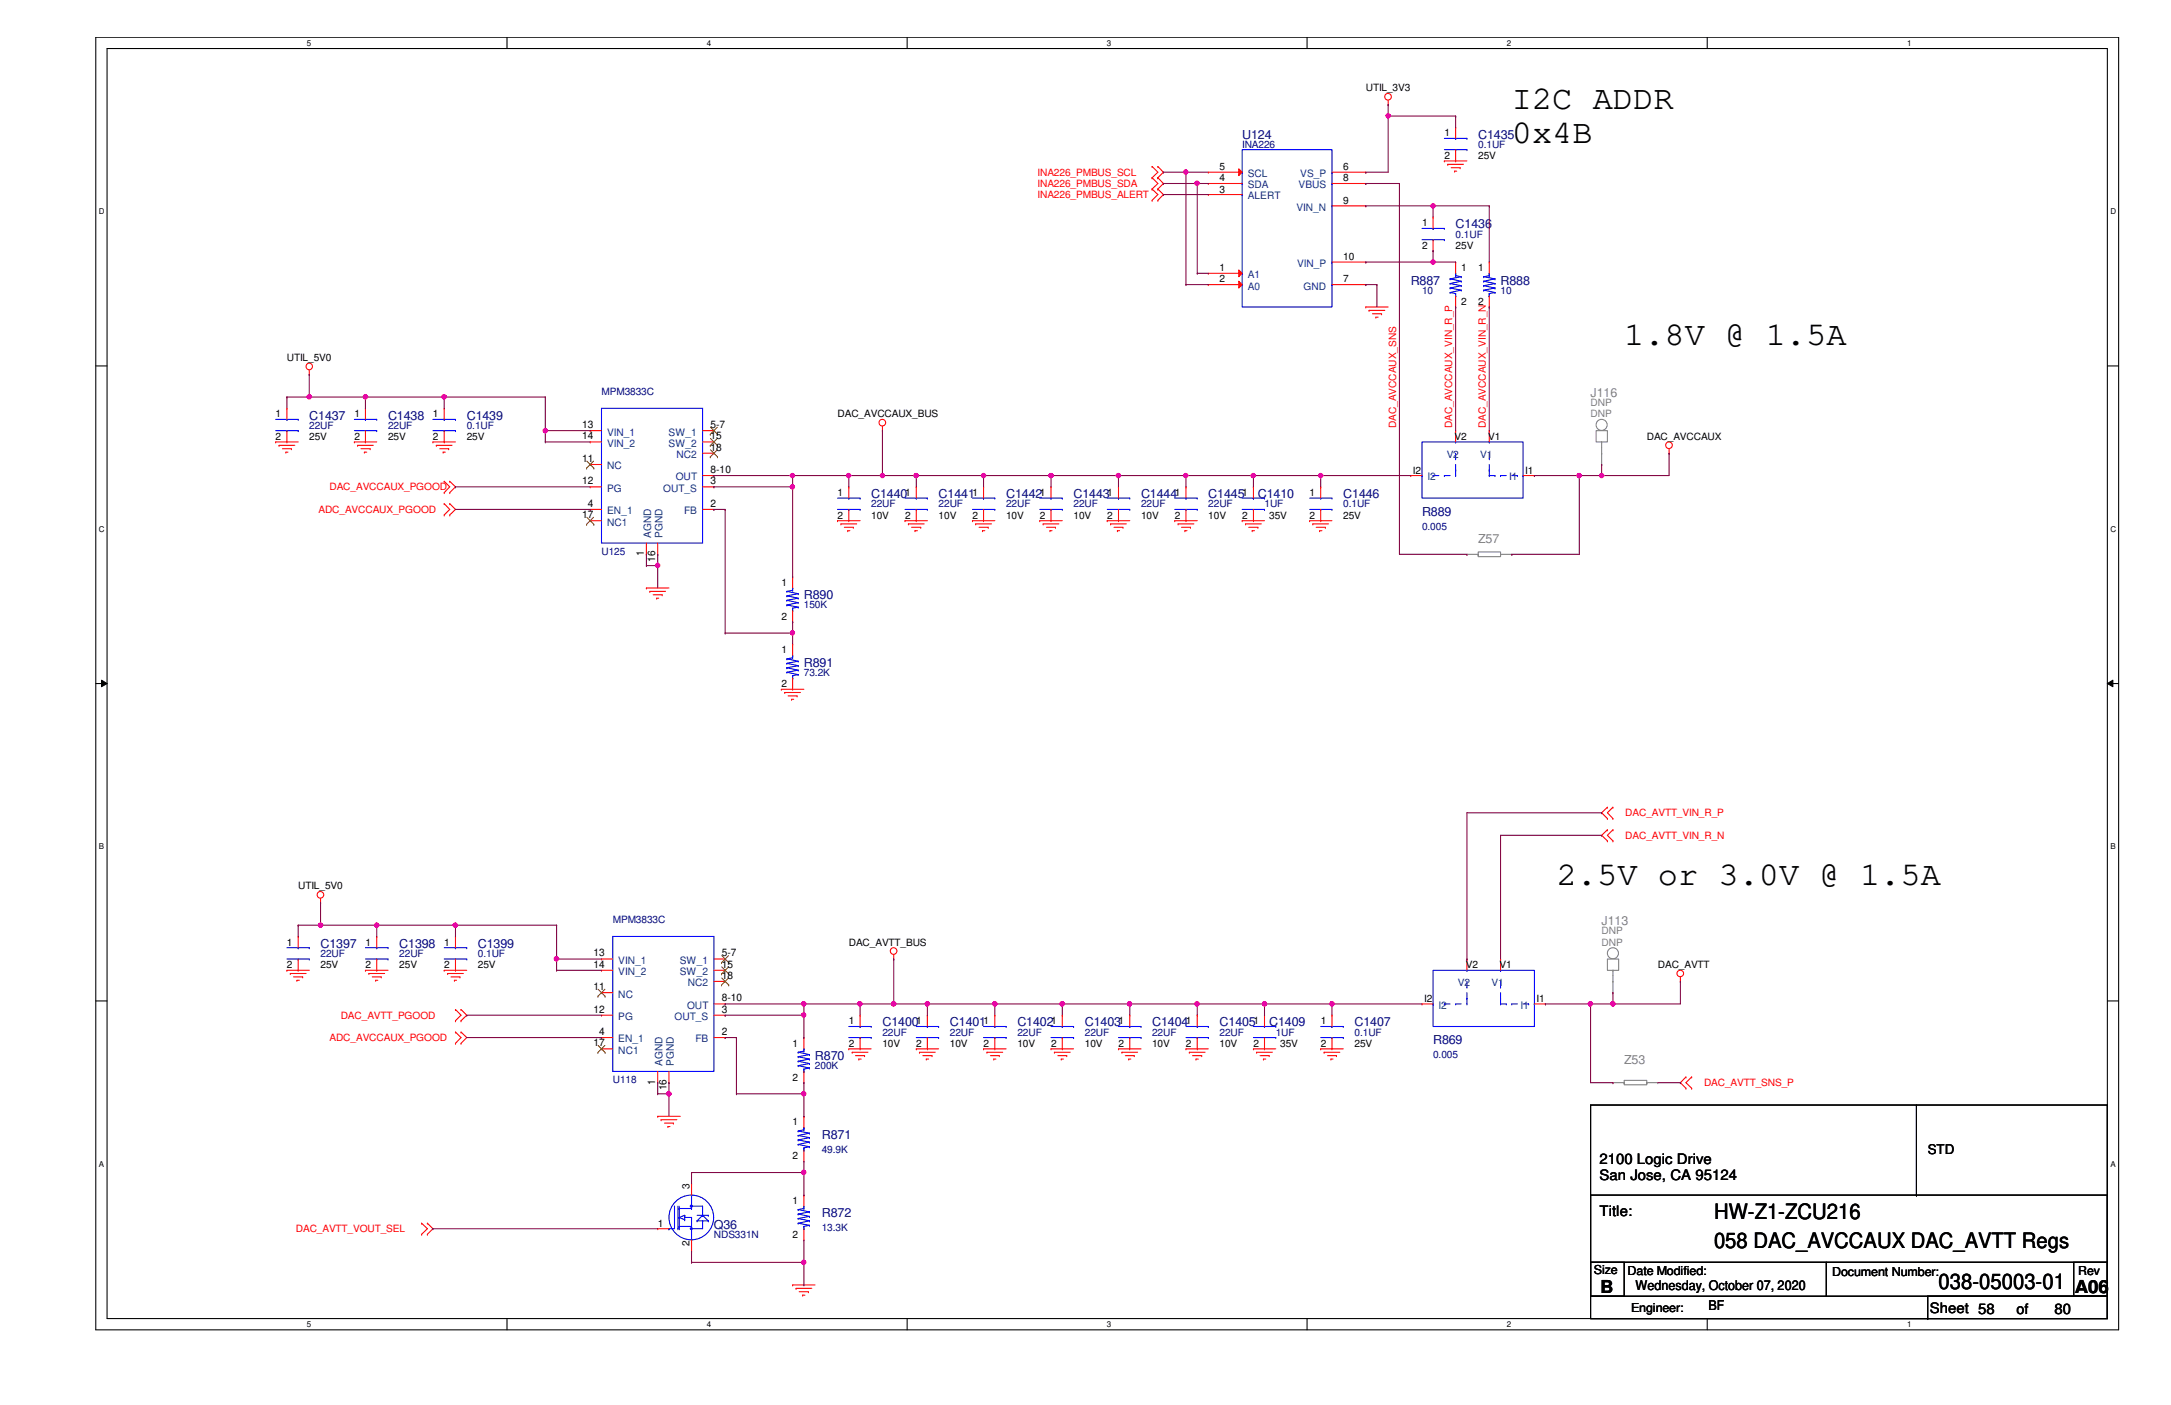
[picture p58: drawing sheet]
<svg xmlns="http://www.w3.org/2000/svg" width="432mm" height="279mm" viewBox="0 0 432 279" stroke-linecap="round" stroke-linejoin="round" font-family="sans-serif">
<defs><g id="words">
<g font-size="6.7">
<text x="300.7" y="21.7">I2C ADDR</text>
<text x="300.7" y="28.4">0x4B</text>
<text x="323" y="68.6">1.8V @ 1.5A</text>
<text x="309.6" y="175.9">2.5V or 3.0V @ 1.5A</text>
</g>
<g font-size="4.2">
<text x="340.9" y="242.4">HW-Z1-ZCU216</text>
<text x="340.9" y="248.2">058 DAC_AVCCAUX DAC_AVTT Regs</text>
<text x="385.6" y="256.4">038-05003-01</text>
</g>
<g font-size="3.6">
<text x="318.3" y="257">B</text>
<text x="412.7" y="257">A06</text>
</g>
<g font-size="2.9">
<text x="318.1" y="231.5">2100 Logic Drive</text>
<text x="318.1" y="234.7">San Jose, CA 95124</text>
<text x="318.1" y="241.8">Title:</text>
<text x="383.8" y="261">Sheet 58</text>
<text x="401.1" y="261.2">of</text>
<text x="408.6" y="261.2">80</text>
</g>
<g font-size="2.7">
<text x="383.4" y="229.5">STD</text>
<text x="325.3" y="256.6">Wednesday, October 07, 2020</text>
<text x="339.8" y="260.6">BF</text>
</g>
<g font-size="2.5" fill="#000080">
<text x="247.1" y="27.6">U124</text>
<text x="294" y="27.6">C1435</text>
<text x="289.5" y="45.4">C1436</text>
<text x="280.6" y="56.6">R887</text>
<text x="298.4" y="56.6">R888</text>
<text x="61.5" y="83.4">C1437</text>
<text x="77.2" y="83.4">C1438</text>
<text x="92.8" y="83.4">C1439</text>
<text x="173.3" y="99.1">C1440</text>
<text x="186.7" y="99.1">C1441</text>
<text x="200.1" y="99.1">C1442</text>
<text x="213.5" y="99.1">C1443</text>
<text x="226.9" y="99.1">C1444</text>
<text x="240.3" y="99.1">C1445</text>
<text x="250.2" y="99.1">C1410</text>
<text x="267.2" y="99.1">C1446</text>
<text x="282.8" y="102.7">R889</text>
<text x="159.9" y="119.2">R890</text>
<text x="159.9" y="132.6">R891</text>
<text x="63.8" y="188.5">C1397</text>
<text x="79.4" y="188.5">C1398</text>
<text x="95" y="188.5">C1399</text>
<text x="175.5" y="204.1">C1400</text>
<text x="188.9" y="204.1">C1401</text>
<text x="202.4" y="204.1">C1402</text>
<text x="215.8" y="204.1">C1403</text>
<text x="229.2" y="204.1">C1404</text>
<text x="242.6" y="204.1">C1405</text>
<text x="252.4" y="204.1">C1409</text>
<text x="269.4" y="204.1">C1407</text>
<text x="285" y="207.7">R869</text>
<text x="162.1" y="210.8">R870</text>
<text x="163.4" y="226.5">R871</text>
<text x="142" y="244.3">Q36</text>
<text x="163.4" y="242.1">R872</text>
</g>
<g font-size="2.5" fill="#808080">
<text x="316.4" y="79">J116</text>
<text x="294" y="108">Z57</text>
<text x="318.6" y="184">J113</text>
<text x="323" y="211.5">Z53</text>
</g>
<g font-size="2.5">
<text x="317" y="253.3">Size</text>
<text x="323.7" y="253.5">Date Modified:</text>
<text x="364.4" y="253.7">Document Number:</text>
<text x="413.3" y="253.5">Rev</text>
<text x="324.4" y="260.9">Engineer:</text>
</g>
<g font-size="2">
<text x="271.7" y="18.2">UTIL_3V3</text>
<text x="287.3" y="27.1">1</text>
<text x="242.6" y="33.8">5</text>
<text x="267.2" y="33.8">6</text>
<text x="287.3" y="31.6">2</text>
<text x="294" y="31.6">25V</text>
<text x="242.6" y="38.3">3</text>
<text x="242.6" y="36.1">4</text>
<text x="267.2" y="36.1">8</text>
<text x="267.2" y="40.5">9</text>
<text x="282.8" y="45">1</text>
<text x="242.6" y="53.9">1</text>
<text x="267.2" y="51.7">10</text>
<text x="282.8" y="49.5">2</text>
<text x="289.5" y="49.5">25V</text>
<text x="290.6" y="53.9">1</text>
<text x="294" y="53.9">1</text>
<text x="242.6" y="56.2">2</text>
<text x="267.2" y="56.2">7</text>
<text x="290.6" y="60.7">2</text>
<text x="294" y="60.7">2</text>
<text x="57.1" y="71.8">UTIL_5V0</text>
<text x="54.8" y="83">1</text>
<text x="70.5" y="83">1</text>
<text x="86.1" y="83">1</text>
<text x="166.6" y="83">DAC_AVCCAUX_BUS</text>
<text x="54.8" y="87.5">2</text>
<text x="61.5" y="87.5">25V</text>
<text x="70.5" y="87.5">2</text>
<text x="77.2" y="87.5">25V</text>
<text x="86.1" y="87.5">2</text>
<text x="92.8" y="87.5">25V</text>
<text x="115.8" y="85.1">13</text>
<text x="115.8" y="87.4">14</text>
<text x="141.3" y="85.1">5-7</text>
<text x="141.3" y="87.4">15</text>
<text x="141.3" y="89.6">18</text>
<text x="289.3" y="87.5">V2</text>
<text x="296" y="87.5">V1</text>
<text x="327.5" y="87.5">DAC_AVCCAUX</text>
<text x="115.8" y="91.9">11</text>
<text x="141.3" y="94.1">8-10</text>
<text x="281" y="94.2">I2</text>
<text x="303.4" y="94.2">I1</text>
<text x="115.8" y="96.3">12</text>
<text x="116.9" y="100.8">4</text>
<text x="141.3" y="96.3">3</text>
<text x="141.3" y="100.8">2</text>
<text x="166.6" y="98.6">1</text>
<text x="180" y="98.6">1</text>
<text x="193.4" y="98.6">1</text>
<text x="206.8" y="98.6">1</text>
<text x="220.2" y="98.6">1</text>
<text x="233.6" y="98.6">1</text>
<text x="247.1" y="98.6">1</text>
<text x="260.5" y="98.6">1</text>
<text x="115.8" y="103">17</text>
<text x="166.6" y="103.1">2</text>
<text x="173.3" y="103.1">10V</text>
<text x="180" y="103.1">2</text>
<text x="186.7" y="103.1">10V</text>
<text x="193.4" y="103.1">2</text>
<text x="200.1" y="103.1">10V</text>
<text x="206.8" y="103.1">2</text>
<text x="213.5" y="103.1">10V</text>
<text x="220.2" y="103.1">2</text>
<text x="226.9" y="103.1">10V</text>
<text x="233.6" y="103.1">2</text>
<text x="240.3" y="103.1">10V</text>
<text x="247.1" y="103.1">2</text>
<text x="252.4" y="103.1">35V</text>
<text x="260.5" y="103.1">2</text>
<text x="267.2" y="103.1">25V</text>
<text x="128.1" y="110.7" transform="rotate(-90 128.1 110.7)">1</text>
<text x="130.3" y="111.8" transform="rotate(-90 130.3 111.8)">16</text>
<text x="155.4" y="116.5">1</text>
<text x="155.4" y="123.2">2</text>
<text x="155.4" y="129.9">1</text>
<text x="155.4" y="136.7">2</text>
<text x="59.3" y="176.9">UTIL_5V0</text>
<text x="57.1" y="188">1</text>
<text x="72.7" y="188">1</text>
<text x="88.3" y="188">1</text>
<text x="118" y="190.2">13</text>
<text x="143.6" y="190.2">5-7</text>
<text x="168.8" y="188">DAC_AVTT_BUS</text>
<text x="57.1" y="192.5">2</text>
<text x="63.8" y="192.5">25V</text>
<text x="72.7" y="192.5">2</text>
<text x="79.4" y="192.5">25V</text>
<text x="88.3" y="192.5">2</text>
<text x="95" y="192.5">25V</text>
<text x="118" y="196.9">11</text>
<text x="118" y="192.4">14</text>
<text x="143.6" y="192.4">15</text>
<text x="143.6" y="194.6">18</text>
<text x="291.5" y="192.5">V2</text>
<text x="298.2" y="192.5">V1</text>
<text x="329.7" y="192.5">DAC_AVTT</text>
<text x="118" y="201.4">12</text>
<text x="143.6" y="199.1">8-10</text>
<text x="143.6" y="201.4">3</text>
<text x="168.8" y="203.7">1</text>
<text x="182.2" y="203.7">1</text>
<text x="195.6" y="203.7">1</text>
<text x="209" y="203.7">1</text>
<text x="222.5" y="203.7">1</text>
<text x="235.9" y="203.7">1</text>
<text x="249.3" y="203.7">1</text>
<text x="262.7" y="203.7">1</text>
<text x="283.3" y="199.2">I2</text>
<text x="305.6" y="199.2">I1</text>
<text x="118" y="208.1">17</text>
<text x="119.2" y="205.8">4</text>
<text x="143.6" y="205.8">2</text>
<text x="157.6" y="208.2">1</text>
<text x="168.8" y="208.2">2</text>
<text x="175.5" y="208.2">10V</text>
<text x="182.2" y="208.2">2</text>
<text x="188.9" y="208.2">10V</text>
<text x="195.6" y="208.2">2</text>
<text x="202.4" y="208.2">10V</text>
<text x="209" y="208.2">2</text>
<text x="215.8" y="208.2">10V</text>
<text x="222.5" y="208.2">2</text>
<text x="229.2" y="208.2">10V</text>
<text x="235.9" y="208.2">2</text>
<text x="242.6" y="208.2">10V</text>
<text x="249.3" y="208.2">2</text>
<text x="254.6" y="208.2">35V</text>
<text x="262.7" y="208.2">2</text>
<text x="269.4" y="208.2">25V</text>
<text x="130.3" y="215.7" transform="rotate(-90 130.3 215.7)">1</text>
<text x="157.6" y="214.9">2</text>
<text x="132.5" y="216.8" transform="rotate(-90 132.5 216.8)">16</text>
<text x="157.6" y="223.8">1</text>
<text x="157.6" y="230.5">2</text>
<text x="137.2" y="236.5" transform="rotate(-90 137.2 236.5)">3</text>
<text x="157.6" y="239.5">1</text>
<text x="130.8" y="243.9">1</text>
<text x="137.2" y="247.7" transform="rotate(-90 137.2 247.7)">2</text>
<text x="157.6" y="246.2">2</text>
</g>
<g font-size="2" fill="#000080">
<text x="247.1" y="29.3">INA226</text>
<text x="294" y="29.3">0.1UF</text>
<text x="289.5" y="47.2">0.1UF</text>
<text x="282.8" y="58.4">10</text>
<text x="298.4" y="58.4">10</text>
<text x="119.6" y="78.5">MPM3833C</text>
<text x="61.5" y="85.2">22UF</text>
<text x="77.2" y="85.2">22UF</text>
<text x="92.8" y="85.2">0.1UF</text>
<text x="173.3" y="100.9">22UF</text>
<text x="186.7" y="100.9">22UF</text>
<text x="200.1" y="100.9">22UF</text>
<text x="213.5" y="100.9">22UF</text>
<text x="226.9" y="100.9">22UF</text>
<text x="240.3" y="100.9">22UF</text>
<text x="251.5" y="100.9">1UF</text>
<text x="267.2" y="100.9">0.1UF</text>
<text x="282.8" y="105.4">0.005</text>
<text x="119.6" y="110.3">U125</text>
<text x="159.9" y="121">150K</text>
<text x="159.9" y="134.4">73.2K</text>
<text x="121.9" y="183.6">MPM3833C</text>
<text x="63.8" y="190.3">22UF</text>
<text x="79.4" y="190.3">22UF</text>
<text x="95" y="190.3">0.1UF</text>
<text x="175.5" y="206">22UF</text>
<text x="188.9" y="206">22UF</text>
<text x="202.4" y="206">22UF</text>
<text x="215.8" y="206">22UF</text>
<text x="229.2" y="206">22UF</text>
<text x="242.6" y="206">22UF</text>
<text x="253.7" y="206">1UF</text>
<text x="269.4" y="206">0.1UF</text>
<text x="121.9" y="215.3">U118</text>
<text x="162.1" y="212.6">200K</text>
<text x="285" y="210.4">0.005</text>
<text x="163.4" y="229.2">49.9K</text>
<text x="163.4" y="244.8">13.3K</text>
<text x="142" y="246.2">NDS331N</text>
</g>
<g font-size="2" fill="#f00">
<text x="206.4" y="34.9">INA226_PMBUS_SCL</text>
<text x="206.4" y="37.2">INA226_PMBUS_SDA</text>
<text x="206.4" y="39.4">INA226_PMBUS_ALERT</text>
<text x="277.7" y="85.2" transform="rotate(-90 277.7 85.2)">DAC_AVCCAUX_SNS</text>
<text x="288.8" y="85.2" transform="rotate(-90 288.8 85.2)">DAC_AVCCAUX_VIN_R_P</text>
<text x="295.5" y="85.2" transform="rotate(-90 295.5 85.2)">DAC_AVCCAUX_VIN_R_N</text>
<text x="63.3" y="102">ADC_AVCCAUX_PGOOD</text>
<text x="65.5" y="97.5">DAC_AVCCAUX_PGOOD</text>
<text x="323.3" y="166.8">DAC_AVTT_VIN_R_N</text>
<text x="323.3" y="162.3">DAC_AVTT_VIN_R_P</text>
<text x="67.8" y="202.6">DAC_AVTT_PGOOD</text>
<text x="65.5" y="207.1">ADC_AVCCAUX_PGOOD</text>
<text x="338.9" y="216">DAC_AVTT_SNS_P</text>
<text x="58.8" y="245.1">DAC_AVTT_VOUT_SEL</text>
</g>
<g font-size="2" fill="#004080">
<text x="248.2" y="35.2">SCL</text>
<text x="258.6" y="35.2">VS_P</text>
<text x="248.2" y="39.7">ALERT</text>
<text x="248.2" y="37.5">SDA</text>
<text x="257.9" y="41.9">VIN_N</text>
<text x="258.3" y="37.5">VBUS</text>
<text x="258" y="53.1">VIN_P</text>
<text x="248.2" y="55.3">A1</text>
<text x="248.2" y="57.6">A0</text>
<text x="259.3" y="57.6">GND</text>
<text x="120.7" y="86.6">VIN_1</text>
<text x="120.7" y="88.9">VIN_2</text>
<text x="133" y="86.6">SW_1</text>
<text x="133" y="88.9">SW_2</text>
<text x="120.7" y="93.3">NC</text>
<text x="134.4" y="95.5">OUT</text>
<text x="134.5" y="91.1">NC2</text>
<text x="283.9" y="95.5">I2</text>
<text x="287.7" y="91.1">V2</text>
<text x="294.4" y="91.1">V1</text>
<text x="300.2" y="95.5">I1</text>
<text x="120.7" y="97.8">PG</text>
<text x="131.9" y="97.8">OUT_S</text>
<text x="120.7" y="102.3">EN_1</text>
<text x="120.7" y="104.5">NC1</text>
<text x="129.5" y="106.9" transform="rotate(-90 129.5 106.9)">AGND</text>
<text x="131.8" y="106.9" transform="rotate(-90 131.8 106.9)">PGND</text>
<text x="136.1" y="102.3">FB</text>
<text x="123" y="191.7">VIN_1</text>
<text x="135.2" y="191.7">SW_1</text>
<text x="123" y="193.9">VIN_2</text>
<text x="135.2" y="193.9">SW_2</text>
<text x="136.8" y="196.1">NC2</text>
<text x="290" y="196.1">V2</text>
<text x="296.7" y="196.1">V1</text>
<text x="123" y="202.9">PG</text>
<text x="123" y="198.4">NC</text>
<text x="134.2" y="202.9">OUT_S</text>
<text x="136.7" y="200.6">OUT</text>
<text x="286.1" y="200.6">I2</text>
<text x="302.4" y="200.6">I1</text>
<text x="123" y="207.3">EN_1</text>
<text x="123" y="209.5">NC1</text>
<text x="138.3" y="207.3">FB</text>
<text x="131.8" y="212" transform="rotate(-90 131.8 212)">AGND</text>
<text x="134" y="212" transform="rotate(-90 134 212)">PGND</text>
</g>
<g font-size="2" fill="#808080">
<text x="316.4" y="80.8">DNP</text>
<text x="316.4" y="83">DNP</text>
<text x="318.6" y="185.8">DNP</text>
<text x="318.6" y="188">DNP</text>
</g>
<g font-size="1.6">
<text x="61" y="9.1">5</text>
<text x="140.6" y="9.1">4</text>
<text x="220.2" y="9.1">3</text>
<text x="299.7" y="9.1">2</text>
<text x="379.3" y="9.1">1</text>
<text x="19.6" y="42.6">D</text>
<text x="419.7" y="42.6">D</text>
<text x="19.6" y="105.7">C</text>
<text x="419.7" y="105.7">C</text>
<text x="19.6" y="168.9">B</text>
<text x="419.7" y="168.9">B</text>
<text x="19.6" y="232">A</text>
<text x="419.7" y="232">A</text>
<text x="61" y="263.9">5</text>
<text x="140.6" y="263.9">4</text>
<text x="220.2" y="263.9">3</text>
<text x="299.7" y="263.9">2</text>
<text x="379.3" y="263.9">1</text>
</g>
</g></defs>
<path d="M19.1 7.4h402.3v257.1h-402.3zM21.3 9.7h397.8v252.5h-397.8z" fill="none" stroke="#000" stroke-width=".21"/>
<g fill="#fff">
<path d="M61 7.7h.9v1.7h-.9z"/>
<path d="M61 262.5h.9v1.7h-.9z"/>
</g>
<path d="M100.8 7.4v2.3M100.8 262.2v2.3" fill="none" stroke="#000" stroke-width=".21"/>
<g fill="#fff">
<path d="M140.6 7.7h.9v1.7h-.9z"/>
<path d="M140.6 262.5h.9v1.7h-.9z"/>
</g>
<path d="M180.4 7.4v2.3M180.4 262.2v2.3" fill="none" stroke="#000" stroke-width=".21"/>
<g fill="#fff">
<path d="M220.2 7.7h.9v1.7h-.9z"/>
<path d="M220.2 262.5h.9v1.7h-.9z"/>
</g>
<path d="M260 7.4v2.3M260 262.2v2.3" fill="none" stroke="#000" stroke-width=".21"/>
<g fill="#fff">
<path d="M299.7 7.7h.9v1.7h-.9z"/>
<path d="M299.7 262.5h.9v1.7h-.9z"/>
</g>
<path d="M339.6 7.4v2.3M339.6 262.2v2.3" fill="none" stroke="#000" stroke-width=".21"/>
<g fill="#fff">
<path d="M379.3 7.7h.9v1.7h-.9z"/>
<path d="M379.3 262.5h.9v1.7h-.9z"/>
<path d="M19.6 41.2h1.2v1.8h-1.2z"/>
<path d="M419.7 41.2h1.2v1.8h-1.2z"/>
<path d="M19.6 104.3h1.2v1.8h-1.2z"/>
<path d="M419.7 104.3h1.2v1.8h-1.2z"/>
</g>
<path d="M19.1 72.8h2.2M419.1 72.8h2.3" fill="none" stroke="#000" stroke-width=".21"/>
<g fill="#fff">
<path d="M19.6 167.5h1.1v1.7h-1.1z"/>
<path d="M419.7 167.5h1.1v1.7h-1.1z"/>
</g>
<path d="M19.1 135.9h2.2M419.1 135.9h2.3" fill="none" stroke="#000" stroke-width=".21"/>
<path d="M20.2 135.3l1.1 .6-1.1 .7zM419.1 135.9l1.1-.6v1.3z" fill="#000"/>
<path d="M20.2 135.3l1.1 .6-1.1 .7zM419.1 135.9l1.1-.6v1.3z" fill="none" stroke="#000" stroke-width=".2"/>
<g fill="#fff">
<path d="M19.6 230.6h1.1v1.8h-1.1z"/>
<path d="M419.7 230.6h1.1v1.8h-1.1z"/>
</g>
<g fill="none" stroke="#000" stroke-width=".21">
<path d="M19.1 199.1h2.2M419.1 199.1h2.3M316.4 219.8h102.7v42.4h-102.7zM381.2 219.8v17.9M316.4 237.7h102.7v13.3h-102.7zM381.2 237.7h.1M316.4 251h46.9v6.8h-46.9zM316.4 251h6.6v6.8h-6.6zM363.3 251h55.8v6.8h-55.8zM383.4 257.8h35.7v4.4h-35.7zM412.5 251h6.6v6.8h-6.6zM316.4 262.2h67"/>
<path d="M383.4 262.2h.1"/>
</g>
<g fill="none" stroke="#f00" stroke-width=".21">
<path d="M276.1 19.9v.9M229.2 35.3h.1M229.2 33.1h.1M229.2 37.6h.1M229.2 39.8h.1M229.2 33.1l1.1 1.1-1.1 1.1M229.2 35.3l1.1 1.2-1.1 1.1M229.2 37.6l1.1 1.1-1.1 1.1M230.3 33.1h.1M230.3 35.3h.1M230.3 37.6h.1M230.3 39.8h.1"/>
<path d="M230.3 33.1l1.1 1.1-1.1 1.1M230.3 35.3l1.1 1.2-1.1 1.1M230.3 37.6l1.1 1.1-1.1 1.1M276.1 20.8h.1M287.3 32h.1M287.3 32h4.5M288 32.7h.1M288 32.7h3.1M288.6 33.4h1.8M289.3 34h.1M289.3 34h.4M290.4 33.4h.1"/>
<path d="M296.2 52.1h.1M296.2 52.1v2.3M296.2 58.8v2.2M61.5 74.5h.1M61.5 73.6v.9M271.7 61h.1M271.7 61h4.4M272.3 61.7h.1M272.3 61.7h3.1M273 62.4h1.8M273.6 63.1h.1M273.6 63.1h.5"/>
<path d="M274.8 62.4h.1M296.2 61h.1M54.8 87.9h.1M54.8 87.9h4.5M55.5 88.6h.1M55.5 88.6h3.1M56.2 89.2h1.8M56.9 89.9h.1M56.9 89.9h.4M58 89.2h.1M70.5 87.9h.1M70.5 87.9h4.4"/>
<path d="M71.1 88.6h.1M71.1 88.6h3.2M71.8 89.2h1.8M72.5 89.9h.1M72.5 89.9h.4M73.6 89.2h.1M86.1 87.9h.1M86.1 87.9h4.5M86.8 88.6h.1M86.8 88.6h3.1M87.5 89.2h1.7M88.1 89.9h.1"/>
<path d="M88.1 89.9h.5M88.3 98h.1M88.3 95.7h.1M88.3 81.2h.1M88.3 87.9h.1M88.3 95.7l1.2 1.1-1.2 1.2M88.3 81.2v2.2M88.3 85.6v2.3M89.2 89.2h.1M89.5 95.7h.1M89.5 98h.1M89.5 95.7l1.1 1.1-1.1 1.2"/>
<path d="M168.8 96.8h.1M168.8 96.8v2.3M175.5 85.6h.1M175.5 84.8v.8M332 90.1h.1M332 89.2v.9M88.3 102.4h.1M88.3 100.2h.1M88.3 100.2l1.2 1.1-1.2 1.1M89.5 100.2h.1M89.5 102.4h.1M89.5 100.2l1.1 1.1-1.1 1.1"/>
<path d="M128.6 116.9h.1M128.6 116.9h4.5M129.2 117.6h.1M129.2 117.6h3.2M129.9 118.3h1.8M130.6 119h.1M130.6 119h.4M131.7 118.3h.1M166.6 103.5h.1M166.6 103.5h4.5M167.3 104.2h.1M167.3 104.2h3.1"/>
<path d="M167.9 104.9h1.8M168.6 105.5h.1M168.6 105.5h.4M168.8 103.5h.1M168.8 101.3v2.2M169.7 104.9h.1M180 103.5h.1M180 103.5h4.4M180.7 104.2h.1M180.7 104.2h3.1M181.3 104.9h1.8M182 105.5h.1"/>
<path d="M182 105.5h.5M183.1 104.9h.1M193.4 103.5h.1M193.4 103.5h4.5M194.1 104.2h.1M194.1 104.2h3.1M194.7 104.9h1.9M195.4 105.5h.1M195.4 105.5h.5M196.6 104.9h.1M206.8 103.5h.1M206.8 103.5h4.5"/>
<path d="M207.5 104.2h.1M207.5 104.2h3.1M208.2 104.9h1.7M208.8 105.5h.1M208.8 105.5h.5M209.9 104.9h.1M220.2 103.5h.1M220.2 103.5h4.5M220.9 104.2h.1M220.9 104.2h3.1M221.6 104.9h1.8M222.3 105.5h.1"/>
<path d="M222.3 105.5h.4M223.4 104.9h.1M233.6 103.5h.1M233.6 103.5h4.5M234.3 104.2h.1M234.3 104.2h3.1M235 104.9h1.8M235.7 105.5h.1M235.7 105.5h.4M236.8 104.9h.1M247.1 103.5h.1M247.1 103.5h4.4"/>
<path d="M247.7 104.2h.1M247.7 104.2h3.2M248.4 104.9h1.8M249 105.5h.1M249 105.5h.5M250.2 104.9h.1M260.5 103.5h.1M260.5 103.5h4.4M261.1 104.2h.1M261.1 104.2h3.1M261.8 104.9h1.8M262.5 105.5h.1"/>
<path d="M262.5 105.5h.4M263.6 104.9h.1M155.4 137.1h.1M155.4 137.1h4.5M156.1 137.7h.1M156.1 137.7h3.1M156.8 138.4h1.7M157.4 139.1h.1M157.4 139.1h.5M157.6 128.1h.1M157.6 137.1h.1M157.6 128.1v2.2"/>
<path d="M157.6 134.8v2.3M158.5 138.4h.1M63.8 179.5h.1M63.8 178.6v.9M319.7 165h.1M319.7 167.2h.1M319.7 160.5h.1M319.7 162.8h.1M319.7 165l-1.1 1.1 1.1 1.1M319.7 160.5l-1.1 1.1 1.1 1.2M320.8 167.2h.1M320.8 165h.1"/>
<path d="M320.8 162.8h.1M320.8 160.5h.1M320.8 165l-1.1 1.1 1.1 1.1M320.8 160.5l-1.1 1.1 1.1 1.2M57.1 193h.1M57.1 193h4.4M57.7 193.6h.1M57.7 193.6h3.2M58.4 194.3h1.8M59.1 194.9h.1M59.1 194.9h.4M60.2 194.3h.1"/>
<path d="M72.7 193h.1M72.7 193h4.5M73.4 193.6h.1M73.4 193.6h3.1M74 194.3h1.8M74.7 194.9h.1M74.7 194.9h.4M75.8 194.3h.1M88.3 193h.1M88.3 193h4.5M89 193.6h.1M89 193.6h3.2"/>
<path d="M89.7 194.3h1.8M90.4 194.9h.1M90.4 194.9h.4M91.5 194.3h.1M177.8 190.7h.1M177.8 189.8v.9M334.2 195.2h.1M334.2 194.3v.9M90.6 203h.1M90.6 200.7h.1M90.6 207.5h.1M90.6 205.2h.1"/>
<path d="M90.6 200.7l1.1 1.2-1.1 1.1M90.6 205.2l1.1 1.1-1.1 1.2M91.7 200.7h.1M91.7 203h.1M91.7 205.2h.1M91.7 207.5h.1M91.7 200.7l1.1 1.2-1.1 1.1M91.7 205.2l1.1 1.1-1.1 1.2M168.8 208.6h.1M168.8 208.6h4.5M169.5 209.3h.1M169.5 209.3h3.1"/>
<path d="M170.1 209.9h1.9M170.8 210.6h.1M170.8 210.6h.5M172 209.9h.1M182.2 208.6h.1M182.2 208.6h4.5M182.9 209.3h.1M182.9 209.3h3.1M183.6 209.9h1.8M184.2 210.6h.1M184.2 210.6h.5M185.4 209.9h.1"/>
<path d="M195.6 208.6h.1M195.6 208.6h4.5M196.3 209.3h.1M196.3 209.3h3.1M197 209.9h1.8M197.7 210.6h.1M197.7 210.6h.4M198.8 209.9h.1M209 208.6h.1M209 208.6h4.5M209.7 209.3h.1M209.7 209.3h3.2"/>
<path d="M210.4 209.9h1.8M211.1 210.6h.1M211.1 210.6h.4M212.2 209.9h.1M222.5 208.6h.1M222.5 208.6h4.4M223.1 209.3h.1M223.1 209.3h3.2M223.8 209.9h1.8M224.5 210.6h.1M224.5 210.6h.4M225.6 209.9h.1"/>
<path d="M235.9 208.6h.1M235.9 208.6h4.4M236.6 209.3h.1M236.6 209.3h3.1M237.2 209.9h1.8M237.9 210.6h.1M237.9 210.6h.4M239 209.9h.1M249.3 208.6h.1M249.3 208.6h4.4M249.9 209.3h.1M249.9 209.3h3.2"/>
<path d="M250.6 209.9h1.8M251.3 210.6h.1M251.3 210.6h.5M251.5 201.9h.1M251.5 208.6h.1M251.5 201.9v2.2M251.5 206.3v2.3M252.4 209.9h.1M262.7 208.6h.1M262.7 208.6h4.5M263.4 209.3h.1M263.4 209.3h3.1"/>
<path d="M264 209.9h1.8M264.7 210.6h.1M264.7 210.6h.4M265.8 209.9h.1M335.3 214.2h.1M335.3 216.4h.1M335.3 214.2l-1.1 1.1 1.1 1.1M336.5 216.4h.1M336.5 214.2h.1M336.5 214.2l-1.2 1.1 1.2 1.1M130.8 222h.1M130.8 222h4.5"/>
<path d="M131.5 222.7h.1M131.5 222.7h3.1M132.2 223.4h1.7M132.8 224h.1M132.8 224h.5M133.9 223.4h.1M137.5 235.4h.1M137.5 235.4v2.3M159.9 222h.1M159.9 230.9h.1M159.9 222v2.2M159.9 228.7v2.2"/>
<path d="M83.9 245.4h.1M83.9 243.2h.1M83.9 243.2l1.1 1.1-1.1 1.1M85 243.2h.1M85 245.4h.1M85 243.2l1.1 1.1-1.1 1.1M130.8 244.3h.1M130.8 244.3h2.3M137.5 248.8h.1M137.5 246.6v2.2M157.6 255.5h.1M157.6 255.5h4.5"/>
<path d="M158.3 256.2h.1M158.3 256.2h3.2M159 256.9h1.8M159.6 257.6h.1M159.6 257.6h.5M160.8 256.9h.1"/>
<circle cx="276.1" cy="19.2" r=".66"/>
<circle cx="61.5" cy="72.9" r=".65"/>
<circle cx="175.5" cy="84.1" r=".66"/>
<circle cx="332" cy="88.5" r=".66"/>
<circle cx="63.7" cy="177.9" r=".66"/>
<circle cx="177.7" cy="189.1" r=".66"/>
<circle cx="334.2" cy="193.6" r=".66"/>
</g>
<g fill="none" stroke="#808080" stroke-width=".21">
<path d="M319.7 190.7h2.2v2.3h-2.2zM320.8 195.2h.1M320.8 193h.1M320.8 197.4h.1M320.8 193v4.4"/>
<circle cx="320.8" cy="189.6" r="1.1"/>
</g>
<g fill="none" stroke="#00f" stroke-width=".21">
<path d="M247.1 29.8h17.8v31.2h-17.8zM247.1 38.7h.1M247.1 36.5h.1M247.1 34.2h.1M264.9 36.5h.1M264.9 34.2h.1M247.1 54.4h.1M247.1 56.6h.1M264.9 52.1h.1M264.9 40.9h.1M264.9 56.6h.1M295.1 57.7h.1"/>
<path d="M295.1 56.8h.1M295.1 55.9h.1M295.1 55h.1M295.1 55l2.2 .5M295.1 57.7l2.2 .5M295.1 56.8l2.2 .5M295.1 55.9l2.2 .5M296.2 54.4h.1M296.2 58.8h.1M296.2 58.4h.1M296.2 54.8h.1M296.2 54.4v.4"/>
<path d="M296.2 58.4v.4M296.2 54.8l-1.1 .2M297.3 55.5h.1M297.3 58.2h.1M297.3 57.3h.1M297.3 56.4h.1M297.3 58.2l-1.1 .2M297.3 57.3l-2.2 .4M297.3 56.4l-2.2 .4M297.3 55.5l-2.2 .4M86.1 85.6h4.5M86.1 83.4h4.5"/>
<path d="M88.3 85.6h.1M88.3 83.4h.1M90.6 85.6h.1M90.6 83.4h.1M166.6 99.1h4.5M168.8 99.1h.1M171.1 99.1h.1M166.6 101.3h4.5M168.8 101.3h.1M171.1 101.3h.1M156.5 133.7h.1M156.5 132.8h.1"/>
<path d="M156.5 131.9h.1M156.5 131h.1M156.5 131l2.3 .5M156.5 133.7l2.3 .5M156.5 132.8l2.3 .5M156.5 131.9l2.3 .5M157.6 130.3h.1M157.6 134.8h.1M157.6 134.4h.1M157.6 130.8h.1M157.6 130.3v.5M157.6 134.4v.4"/>
<path d="M157.6 130.8l-1.1 .2M158.8 131.5h.1M158.8 134.2h.1M158.8 133.3h.1M158.8 132.4h.1M158.8 134.2l-1.2 .2M158.8 133.3l-2.3 .4M158.8 132.4l-2.3 .4M158.8 131.5l-2.3 .4M249.3 206.3h4.4M249.3 204.1h4.4M251.5 206.3h.1"/>
<path d="M251.5 204.1h.1M253.7 206.3h.1M253.7 204.1h.1M134.2 239.9h.1M134.2 239.9v4.4h-1.1M134.8 239.9v4.4M135.1 239.9v4.4M137.3 239.7h.3v.3h-.3zM137.5 237.7h.1M137.5 239.9h.1M137.5 239.9h2.2v1.8M137.5 237.7v2.6"/>
<path d="M158.8 227.6h.1M158.8 226.7h.1M158.8 225.8h.1M158.8 224.9h.1M158.8 224.9l2.2 .4M158.8 227.6l2.2 .4M158.8 226.7l2.2 .4M158.8 225.8l2.2 .4M159.9 224.2h.1M159.9 228.7h.1M159.9 228.3h.1M159.9 224.7h.1"/>
<path d="M159.9 224.2v.5M159.9 228.3v.4M159.9 224.7l-1.1 .2M161 225.3h.1M161 228h.1M161 227.1h.1M161 226.2h.1M161 228l-1.1 .3M161 227.1l-2.2 .5M161 226.2l-2.2 .5M161 225.3l-2.2 .5M133.1 244.3h.1"/>
<path d="M134.8 244.3h.1M135.1 243.9h.1M135.1 240.3h.1M135.1 244.3h.1M135.1 242.1h.1M135.1 243.9h2.4M135.1 240.3h2.4M135.1 242.1l1.1 .5M136.2 242.6h.1M136.2 241.7h.1M136.2 242.1h1.3M136.2 241.7v.9"/>
<path d="M136.2 241.7l-1.1 .4M137.3 244.2h.3v.2h-.3zM137.5 246.6h.1M137.5 244.3h.1M137.5 240.3h.1M137.5 242.1h.1M137.5 242.1v4.5M138.6 242.8h.1M138.6 241.7h2.3M138.6 242.8h2.3M139.7 241.7h.1M139.7 242.8h.1"/>
<path d="M139.7 242.8v1.5h-2.2M139.7 241.7l1.2 1.1M139.7 241.7l-1.1 1.1M140.9 241.7h.1M140.9 242.8h.1"/>
<circle cx="137.5" cy="242.1" r="4.4"/>
</g>
<path d="M246.4 53.7l.7 .7-.7 .6z" fill="#f00"/>
<path d="M240.3 54.4h.1M240.3 54.4h6.8M246.4 53.7l.7 .7-.7 .6z" fill="none" stroke="#f00" stroke-width=".21"/>
<path d="M246.4 55.9l.7 .7-.7 .7z" fill="#f00"/>
<path d="M240.3 38.7h.1M240.3 36.5h.1M240.3 38.7h6.8M240.3 36.5h6.8M240.3 56.6h.1M240.3 56.6h6.8M246.4 55.9l.7 .7-.7 .7z" fill="none" stroke="#f00" stroke-width=".21"/>
<path d="M246.4 33.6l.7 .6-.7 .7z" fill="#f00"/>
<g fill="none" stroke="#f00" stroke-width=".21">
<path d="M240.3 34.2h.1M240.3 34.2h6.8M246.4 33.6l.7 .6-.7 .7zM264.9 34.2h6.8M264.9 36.5h6.8M271.7 34.2h.1M271.7 36.5h.1M289.5 25.3h.1M289.5 32h.1M289.5 25.3v2.2M289.5 29.8v2.2M264.9 56.6h6.8"/>
<path d="M264.9 40.9h6.8M264.9 52.1h6.8M271.7 56.6h.1M271.7 40.9h.1M271.7 52.1h.1M285 43.2h.1M285 49.9h.1M285 43.2v2.2M285 47.7v2.2M289.5 52.1h.1M289.5 52.1v2.3M289.5 58.8v2.2"/>
<path d="M289.5 61h.1M57.1 81.2h.1M57.1 87.9h.1M57.1 81.2v2.2M57.1 85.6v2.3M72.7 81.2h.1M72.7 87.9h.1M72.7 81.2v2.2M72.7 85.6v2.3M117.4 96.8h.1M117.4 85.6h.1M117.4 92.4h.1"/>
<path d="M117.4 87.9h.1M117.4 96.8h2.2M117.4 85.6h2.2M117.4 92.4h2.2M117.4 87.9h2.2M139.7 94.6h2.3M139.7 96.8h2.3M139.7 85.6h2.3M139.7 87.9h2.3M139.7 90.1h2.3M142 94.6h.1M142 96.8h.1"/>
<path d="M142 85.6h.1M142 87.9h.1M142 90.1h.1M182.2 96.8h.1M182.2 96.8v2.3M195.6 96.8h.1M195.6 96.8v2.3M209 96.8h.1M209 96.8v2.3M222.5 96.8h.1M222.5 96.8v2.3M235.9 96.8h.1"/>
<path d="M235.9 96.8v2.3M249.3 96.8h.1M249.3 96.8v2.3M262.7 96.8h.1M262.7 96.8v2.3M280.6 94.6h.1M280.6 94.6h2.2M289.5 85.6h.1M289.5 85.6v2.3M296.2 85.6h.1M296.2 85.6v2.3M302.9 94.6h2.3"/>
<path d="M305.2 94.6h.1M117.4 101.3h.1M117.4 103.5h.1M117.4 101.3h2.2M117.4 103.5h2.2M128.6 110.2h.1M128.6 108v2.2M130.8 110.2h.1M130.8 108v2.2M139.7 101.3h2.3M142 101.3h.1M157.6 114.7h.1"/>
<path d="M157.6 114.7v2.2M182.2 103.5h.1M182.2 101.3v2.2M195.6 103.5h.1M195.6 101.3v2.2M209 103.5h.1M209 101.3v2.2M222.5 103.5h.1M222.5 101.3v2.2M235.9 103.5h.1M235.9 101.3v2.2M249.3 103.5h.1"/>
<path d="M249.3 101.3v2.2M262.7 103.5h.1M262.7 101.3v2.2M157.6 123.7h.1M157.6 121.4v2.3M59.3 186.2h.1M59.3 193h.1M59.3 186.2v2.3M59.3 190.7v2.3M74.9 186.2h.1M74.9 193h.1M74.9 186.2v2.3"/>
<path d="M74.9 190.7v2.3M90.6 186.2h.1M90.6 193h.1M90.6 186.2v2.3M90.6 190.7v2.3M119.6 190.7h.1M119.6 197.4h.1M119.6 193h.1M119.6 190.7h2.3M119.6 197.4h2.3M119.6 193h2.3M142 199.6h2.2"/>
<path d="M142 190.7h2.2M142 193h2.2M142 195.2h2.2M144.2 199.6h.1M144.2 190.7h.1M144.2 193h.1M144.2 195.2h.1M282.8 199.6h.1M282.8 199.6h2.2M291.8 190.7h.1M291.8 190.7v2.3M298.5 190.7h.1"/>
<path d="M298.5 190.7v2.3M305.2 199.6h2.2M307.4 199.6h.1M119.6 201.9h.1M119.6 206.3h.1M119.6 208.6h.1M119.6 201.9h2.3M119.6 206.3h2.3M119.6 208.6h2.3M130.8 215.3h.1M130.8 213.1v2.2M133.1 215.3h.1"/>
<path d="M133.1 213.1v2.2M142 201.9h2.2M142 206.3h2.2M144.2 201.9h.1M144.2 206.3h.1M159.9 206.3h.1M159.9 215.3h.1M159.9 206.3v2.3M159.9 213.1v2.2M171.1 201.9h.1M171.1 208.6h.1M171.1 201.9v2.2"/>
<path d="M171.1 206.3v2.3M184.4 201.9h.1M184.4 208.6h.1M184.4 201.9v2.2M184.4 206.3v2.3M197.9 201.9h.1M197.9 208.6h.1M197.9 201.9v2.2M197.9 206.3v2.3M211.3 201.9h.1M211.3 208.6h.1M211.3 201.9v2.2"/>
<path d="M211.3 206.3v2.3M224.7 201.9h.1M224.7 208.6h.1M224.7 201.9v2.2M224.7 206.3v2.3M238.1 201.9h.1M238.1 208.6h.1M238.1 201.9v2.2M238.1 206.3v2.3M264.9 201.9h.1M264.9 208.6h.1M264.9 201.9v2.2"/>
<path d="M264.9 206.3v2.3M159.9 237.7h.1M159.9 237.7v2.2M159.9 246.6h.1M159.9 244.3v2.3"/>
</g>
<g fill="none" stroke="#00f" stroke-width=".21">
<path d="M287.3 29.8h4.5M287.3 27.5h4.5M289.5 29.8h.1M289.5 27.5h.1M291.8 29.8h.1M291.8 27.5h.1M282.8 47.7h4.5M282.8 45.4h4.5M285 47.7h.1M285 45.4h.1M287.3 47.7h.1M287.3 45.4h.1"/>
<path d="M288.4 55.5h.1M288.4 58.2h.1M288.4 57.3h.1M288.4 56.4h.1M288.4 58.2l1.1 .2M288.4 57.3l2.2 .4M288.4 56.4l2.2 .4M288.4 55.5l2.2 .4M289.5 54.4h.1M289.5 58.8h.1M289.5 58.4h.1M289.5 54.8h.1"/>
<path d="M289.5 54.4v.4M289.5 58.4v.4M289.5 54.8l1.1 .2M290.6 57.7h.1M290.6 56.8h.1M290.6 55.9h.1M290.6 55h.1M290.6 55l-2.2 .5M290.6 57.7l-2.2 .5M290.6 56.8l-2.2 .5M290.6 55.9l-2.2 .5M54.8 85.6h4.5"/>
<path d="M54.8 83.4h4.5M57.1 85.6h.1M57.1 83.4h.1M59.3 85.6h.1M59.3 83.4h.1M70.5 85.6h4.4M70.5 83.4h4.4M72.7 85.6h.1M72.7 83.4h.1M74.9 85.6h.1M74.9 83.4h.1M119.6 81.2h20.1v26.8h-20.1z"/>
<path d="M180 99.1h4.4M182.2 99.1h.1M184.4 99.1h.1M193.4 99.1h4.5M195.6 99.1h.1M197.9 99.1h.1M206.8 99.1h4.5M209 99.1h.1M211.3 99.1h.1M220.2 99.1h4.5M222.5 99.1h.1M224.7 99.1h.1"/>
<path d="M233.6 99.1h4.5M235.9 99.1h.1M238.1 99.1h.1M247.1 99.1h4.4M249.3 99.1h.1M251.5 99.1h.1M260.5 99.1h4.4M262.7 99.1h.1M264.9 99.1h.1M282.8 87.9h20.1v11.2h-20.1zM282.8 94.6h.1M285 94.6h.1"/>
<path d="M285 94.6h1.2M287.3 94.6h.1M287.3 94.6h1.1M289.5 87.9h.1M289.5 91.2h.1M289.5 93.5h.1M289.5 94.6h.1M289.5 90.1v1.1M289.5 92.4v2.2M296.2 87.9h.1M296.2 94.6h.1M296.2 93.5h.1"/>
<path d="M296.2 91.2h.1M296.2 94.6h1.1M296.2 90.1v1.1M296.2 92.4v2.2M297.3 94.6h.1M298.5 94.6h.1M298.5 94.6h1.1M300.7 94.6h1.1M301.8 94.6h.1M302.9 94.6h.1M156.5 119.4h.1M156.5 118.5h.1"/>
<path d="M156.5 117.6h.1M156.5 117.6l2.3 .5M156.5 119.4l2.3 .4M156.5 118.5l2.3 .5M157.6 116.9h.1M157.6 117.4h.1M157.6 116.9v.5M157.6 117.4l-1.1 .2M158.8 118.1h.1M158.8 119.8h.1M158.8 119h.1M158.8 119.8l-2.3 .5"/>
<path d="M158.8 119l-2.3 .4M158.8 118.1l-2.3 .4M180 101.3h4.4M182.2 101.3h.1M184.4 101.3h.1M193.4 101.3h4.5M195.6 101.3h.1M197.9 101.3h.1M206.8 101.3h4.5M209 101.3h.1M211.3 101.3h.1M220.2 101.3h4.5"/>
<path d="M222.5 101.3h.1M224.7 101.3h.1M233.6 101.3h4.5M235.9 101.3h.1M238.1 101.3h.1M247.1 101.3h4.4M249.3 101.3h.1M251.5 101.3h.1M260.5 101.3h4.4M262.7 101.3h.1M264.9 101.3h.1M156.5 120.3h.1"/>
<path d="M156.5 120.3l2.3 .4M157.6 121.4h.1M157.6 120.9h.1M157.6 120.9v.5M158.8 120.7h.1M158.8 120.7l-1.2 .2M57.1 190.7h4.4M57.1 188.5h4.4M59.3 190.7h.1M59.3 188.5h.1M61.5 190.7h.1M61.5 188.5h.1"/>
<path d="M72.7 190.7h4.5M72.7 188.5h4.5M74.9 190.7h.1M74.9 188.5h.1M77.2 190.7h.1M77.2 188.5h.1M88.3 190.7h4.5M88.3 188.5h4.5M90.6 190.7h.1M90.6 188.5h.1M92.8 190.7h.1M92.8 188.5h.1"/>
<path d="M121.9 186.2h20.1v26.9h-20.1zM285 193h20.2v11.1h-20.2zM285 199.6h.1M287.3 199.6h.1M287.3 199.6h1.1M289.5 199.6h.1M289.5 199.6h1.1M291.8 193h.1M291.8 196.3h.1M291.8 198.5h.1M291.8 199.6h.1M291.8 195.2v1.1"/>
<path d="M291.8 197.4v2.2M298.5 193h.1M298.5 199.6h.1M298.5 198.5h.1M298.5 196.3h.1M298.5 199.6h1.1M298.5 195.2v1.1M298.5 197.4v2.2M299.6 199.6h.1M300.7 199.6h.1M300.7 199.6h1.1M302.9 199.6h1.1"/>
<path d="M304 199.6h.1M305.2 199.6h.1M158.8 211.9h.1M158.8 211h.1M158.8 210.1h.1M158.8 209.3h.1M158.8 209.3l2.2 .4M158.8 211.9l2.2 .5M158.8 211l2.2 .5M158.8 210.1l2.2 .5M159.9 208.6h.1M159.9 213.1h.1"/>
<path d="M159.9 212.6h.1M159.9 209h.1M159.9 208.6v.4M159.9 212.6v.5M159.9 209l-1.1 .3M161 209.7h.1M161 212.4h.1M161 211.5h.1M161 210.6h.1M161 212.4l-1.1 .2M161 211.5l-2.2 .4M161 210.6l-2.2 .4"/>
<path d="M161 209.7l-2.2 .4M168.8 206.3h4.5M168.8 204.1h4.5M171.1 206.3h.1M171.1 204.1h.1M173.3 206.3h.1M173.3 204.1h.1M182.2 206.3h4.5M182.2 204.1h4.5M184.4 206.3h.1M184.4 204.1h.1M186.7 206.3h.1"/>
<path d="M186.7 204.1h.1M195.6 206.3h4.5M195.6 204.1h4.5M197.9 206.3h.1M197.9 204.1h.1M200.1 206.3h.1M200.1 204.1h.1M209 206.3h4.5M209 204.1h4.5M211.3 206.3h.1M211.3 204.1h.1M213.5 206.3h.1"/>
<path d="M213.5 204.1h.1M222.5 206.3h4.4M222.5 204.1h4.4M224.7 206.3h.1M224.7 204.1h.1M226.9 206.3h.1M226.9 204.1h.1M235.9 206.3h4.4M235.9 204.1h4.4M238.1 206.3h.1M238.1 204.1h.1M240.3 206.3h.1"/>
<path d="M240.3 204.1h.1M262.7 206.3h4.5M262.7 204.1h4.5M264.9 206.3h.1M264.9 204.1h.1M267.2 206.3h.1M267.2 204.1h.1M159.9 239.9h.1M159.9 239.9v.4M158.8 243.2h.1M158.8 242.3h.1M158.8 241.4h.1"/>
<path d="M158.8 240.5h.1M158.8 240.5l2.2 .5M158.8 243.2l2.2 .5M158.8 242.3l2.2 .5M158.8 241.4l2.2 .5M159.9 244.3h.1M159.9 243.9h.1M159.9 240.3h.1M159.9 243.9v.4M159.9 240.3l-1.1 .2M161 241h.1M161 243.7h.1"/>
<path d="M161 242.8h.1M161 241.9h.1M161 243.7l-1.1 .2M161 242.8l-2.2 .4M161 241.9l-2.2 .4M161 241l-2.2 .4"/>
</g>
<g fill="none" stroke="#808080" stroke-width=".21">
<path d="M317.5 85.6h2.2v2.3h-2.2zM318.6 90.1h.1M318.6 87.9h.1M318.6 92.4h.1M318.6 87.9v4.5M291.8 110.2h.1M291.8 110.2h2.2M294 109.8h4.5v.9h-4.5zM294 110.2h.1M298.5 110.2h.1M298.5 110.2h2.2M300.7 110.2h.1"/>
<path d="M320.8 215.3h.1M320.8 215.3h2.2M323 214.8h4.5v.9h-4.5zM323 215.3h.1M327.5 215.3h.1M327.5 215.3h2.2M329.7 215.3h.1"/>
<circle cx="318.6" cy="84.5" r="1.1"/>
</g>
<g fill="none" stroke="#804000" stroke-width=".2">
<path d="M116.7 93.1h.1M116.7 91.7l1.4 1.4M118.1 91.7l-1.4 1.4M118.1 93.1h.1M141.3 86.4h.1M141.3 88.6h.1M141.3 90.8h.1M141.3 85l1.4 1.4M141.3 87.2l1.4 1.4M141.3 89.4l1.4 1.4M142.7 85l-1.4 1.4M142.7 87.2l-1.4 1.4"/>
<path d="M142.7 89.4l-1.4 1.4M142.7 86.4h.1M142.7 88.6h.1M142.7 90.8h.1M116.7 104.3h.1M116.7 102.9l1.4 1.4M118.1 102.9l-1.4 1.4M118.1 104.3h.1M118.9 198.1h.1M119 196.7l1.4 1.4M120.3 196.7l-1.4 1.4M120.4 198.1h.1"/>
<path d="M143.5 191.4h.1M143.5 193.7h.1M143.5 195.9h.1M143.6 190l1.3 1.4M143.6 192.3l1.3 1.4M143.6 194.5l1.3 1.4M144.9 190l-1.4 1.4M144.9 192.3l-1.4 1.4M144.9 194.5l-1.4 1.4M144.9 191.4h.1M144.9 193.7h.1M144.9 195.9h.1"/>
<path d="M118.9 209.3h.1M119 207.9l1.4 1.4M120.3 207.9l-1.4 1.4M120.4 209.3h.1"/>
</g>
<path d="M90.6 96.8h.1M90.6 96.8h26.8M318.6 94.6h.1M332 90.1h.1M332 90.1v4.5h-13.4M90.6 101.3h26.8M117.4 101.3h.1" fill="none" stroke="#800040" stroke-width=".21"/>
<circle cx="318.6" cy="94.6" r=".43" fill="#f0f"/>
<circle cx="318.6" cy="94.6" r=".43" fill="none" stroke="#f0f" stroke-width=".21"/>
<path d="M305.2 94.6h.1M305.2 94.6h8.9M318.6 92.4h.1M318.6 92.4v2.2M128.6 112.5h.1M128.6 110.2h.1M128.6 112.5h2.2M128.6 110.2v2.3M130.8 110.2h.1M130.8 112.5h.1M130.8 110.2v6.7" fill="none" stroke="#800040" stroke-width=".21"/>
<circle cx="130.8" cy="112.4" r=".43" fill="#f0f"/>
<circle cx="130.8" cy="112.4" r=".43" fill="none" stroke="#f0f" stroke-width=".21"/>
<path d="M144.2 125.9h.1M144.2 125.9h13.4" fill="none" stroke="#800040" stroke-width=".21"/>
<circle cx="157.6" cy="125.9" r=".43" fill="#f0f"/>
<circle cx="157.6" cy="125.9" r=".43" fill="none" stroke="#f0f" stroke-width=".21"/>
<path d="M142 96.8h.1M142 94.6h.1M142 96.8h15.6M142 94.6h15.6M142 101.3h.1M142 101.3h2.2M144.2 101.3h.1M144.2 101.3v24.6M157.6 123.7h.1M157.6 125.9h.1M157.6 123.7v4.4" fill="none" stroke="#800040" stroke-width=".21"/>
<circle cx="157.6" cy="94.6" r=".43" fill="#f0f"/>
<circle cx="157.6" cy="94.6" r=".43" fill="none" stroke="#f0f" stroke-width=".21"/>
<path d="M57.1 79h.1M57.1 79v2.2M57.1 79h4.4M88.3 79h.1M88.3 79h20.2M88.3 79v2.2M157.6 94.6h.1M157.6 94.6v2.2" fill="none" stroke="#800040" stroke-width=".21"/>
<circle cx="88.3" cy="78.9" r=".44" fill="#f0f"/>
<circle cx="88.3" cy="78.9" r=".44" fill="none" stroke="#f0f" stroke-width=".21"/>
<path d="M72.7 79h.1M72.7 79v2.2M72.7 79h15.6M108.5 79h.1M108.5 79v8.9M108.5 85.6h.1M108.5 87.9h.1M108.5 85.6h8.9M108.5 87.9h8.9" fill="none" stroke="#800040" stroke-width=".21"/>
<circle cx="108.5" cy="85.6" r=".43" fill="#f0f"/>
<circle cx="108.5" cy="85.6" r=".43" fill="none" stroke="#f0f" stroke-width=".21"/>
<path d="M61.5 74.5h.1M61.5 79h.1M61.5 74.5v4.5M61.5 79h11.2" fill="none" stroke="#800040" stroke-width=".21"/>
<circle cx="72.7" cy="78.9" r=".43" fill="#f0f"/>
<circle cx="72.7" cy="78.9" r=".43" fill="none" stroke="#f0f" stroke-width=".21"/>
<circle cx="61.5" cy="78.9" r=".43" fill="#f0f"/>
<circle cx="61.5" cy="78.9" r=".43" fill="none" stroke="#f0f" stroke-width=".21"/>
<path d="M157.6 94.6h.1M157.6 94.6h17.9M168.8 94.6h.1M168.8 94.6v2.2" fill="none" stroke="#800040" stroke-width=".21"/>
<circle cx="175.5" cy="94.6" r=".43" fill="#f0f"/>
<circle cx="175.5" cy="94.6" r=".43" fill="none" stroke="#f0f" stroke-width=".21"/>
<circle cx="168.8" cy="94.6" r=".43" fill="#f0f"/>
<circle cx="168.8" cy="94.6" r=".43" fill="none" stroke="#f0f" stroke-width=".21"/>
<path d="M182.2 94.6h.1M182.2 94.6v2.2M182.2 94.6h13.4" fill="none" stroke="#800040" stroke-width=".21"/>
<circle cx="182.2" cy="94.6" r=".43" fill="#f0f"/>
<circle cx="182.2" cy="94.6" r=".43" fill="none" stroke="#f0f" stroke-width=".21"/>
<path d="M175.5 85.6h.1M175.5 94.6h.1M175.5 85.6v9M175.5 94.6h6.7M195.6 94.6h.1M195.6 94.6v2.2M195.6 94.6h13.4" fill="none" stroke="#800040" stroke-width=".21"/>
<circle cx="195.6" cy="94.6" r=".43" fill="#f0f"/>
<circle cx="195.6" cy="94.6" r=".43" fill="none" stroke="#f0f" stroke-width=".21"/>
<path d="M209 94.6h.1M209 94.6v2.2M209 94.6h13.5" fill="none" stroke="#800040" stroke-width=".21"/>
<circle cx="222.4" cy="94.6" r=".44" fill="#f0f"/>
<circle cx="222.4" cy="94.6" r=".44" fill="none" stroke="#f0f" stroke-width=".21"/>
<circle cx="209" cy="94.6" r=".43" fill="#f0f"/>
<circle cx="209" cy="94.6" r=".43" fill="none" stroke="#f0f" stroke-width=".21"/>
<path d="M222.5 94.6h.1M222.5 94.6v2.2M222.5 94.6h26.8M235.9 94.6h.1M235.9 94.6v2.2" fill="none" stroke="#800040" stroke-width=".21"/>
<circle cx="249.3" cy="94.6" r=".43" fill="#f0f"/>
<circle cx="249.3" cy="94.6" r=".43" fill="none" stroke="#f0f" stroke-width=".21"/>
<circle cx="235.8" cy="94.6" r=".43" fill="#f0f"/>
<circle cx="235.8" cy="94.6" r=".43" fill="none" stroke="#f0f" stroke-width=".21"/>
<path d="M249.3 94.6h.1M249.3 94.6v2.2M249.3 94.6h31.3M262.7 94.6h.1M262.7 94.6v2.2" fill="none" stroke="#800040" stroke-width=".21"/>
<circle cx="262.7" cy="94.6" r=".43" fill="#f0f"/>
<circle cx="262.7" cy="94.6" r=".43" fill="none" stroke="#f0f" stroke-width=".21"/>
<path d="M314.1 94.6h.1M314.1 94.6v15.6h-13.4M300.7 110.2h.1" fill="none" stroke="#800040" stroke-width=".21"/>
<circle cx="314.1" cy="94.6" r=".43" fill="#f0f"/>
<circle cx="314.1" cy="94.6" r=".43" fill="none" stroke="#f0f" stroke-width=".21"/>
<path d="M276.1 20.8h.1M276.1 23.1h.1M276.1 20.8v13.4M276.1 23.1h13.4M314.1 94.6h.1M314.1 94.6h4.5M278.3 110.2h13.5M291.8 110.2h.1" fill="none" stroke="#800040" stroke-width=".21"/>
<circle cx="276.1" cy="23" r=".43" fill="#f0f"/>
<circle cx="276.1" cy="23" r=".43" fill="none" stroke="#f0f" stroke-width=".21"/>
<path d="M231.4 34.2h.1M231.4 34.2h4.5M235.9 34.2h.1M235.9 34.2v22.4M289.5 23.1h.1M289.5 23.1v2.2" fill="none" stroke="#800040" stroke-width=".21"/>
<circle cx="235.8" cy="34.2" r=".43" fill="#f0f"/>
<circle cx="235.8" cy="34.2" r=".43" fill="none" stroke="#f0f" stroke-width=".21"/>
<path d="M231.4 36.5h.1M231.4 36.5h8.9M235.9 34.2h.1M235.9 34.2h4.4M238.1 36.5h.1M238.1 36.5v17.9M271.7 34.2h.1M271.7 34.2h4.4" fill="none" stroke="#800040" stroke-width=".21"/>
<circle cx="238.1" cy="36.4" r=".43" fill="#f0f"/>
<circle cx="238.1" cy="36.4" r=".43" fill="none" stroke="#f0f" stroke-width=".21"/>
<path d="M231.4 38.7h.1M231.4 38.7h8.9M271.7 36.5h.1M271.7 36.5h6.6M271.7 40.9h.1M271.7 40.9h13.3" fill="none" stroke="#800040" stroke-width=".21"/>
<circle cx="285" cy="40.9" r=".43" fill="#f0f"/>
<circle cx="285" cy="40.9" r=".43" fill="none" stroke="#f0f" stroke-width=".21"/>
<path d="M271.7 52.1h.1M285 40.9h.1M285 49.9h.1M285 40.9h11.2M285 40.9v2.3M285 49.9v2.2h-13.3M296.2 40.9h.1M296.2 40.9v11.2" fill="none" stroke="#800040" stroke-width=".21"/>
<circle cx="285" cy="52.1" r=".43" fill="#f0f"/>
<circle cx="285" cy="52.1" r=".43" fill="none" stroke="#f0f" stroke-width=".21"/>
<g fill="none" stroke="#800040" stroke-width=".21">
<path d="M278.3 36.5h.1M278.3 36.5v73.7M235.9 56.6h.1M235.9 56.6h4.4M238.1 54.4h.1M238.1 54.4h2.2M271.7 56.6h.1M271.7 56.6h2.2M273.9 56.6h.1M273.9 56.6v4.4M285 52.1h.1M285 52.1h4.5"/>
<path d="M289.5 61h.1M289.5 61v24.6M296.2 61h.1M296.2 61v24.6M63.8 179.5h.1M63.8 179.5v4.5M291.8 161.6v29.1M298.5 166.1h.1M298.5 166.1v24.6M59.3 184h.1M59.3 184h15.6M59.3 184v2.2"/>
<path d="M63.8 184h.1M291.8 190.7h.1"/>
</g>
<circle cx="74.9" cy="184" r=".43" fill="#f0f"/>
<circle cx="74.9" cy="184" r=".43" fill="none" stroke="#f0f" stroke-width=".21"/>
<circle cx="63.8" cy="184" r=".43" fill="#f0f"/>
<circle cx="63.8" cy="184" r=".43" fill="none" stroke="#f0f" stroke-width=".21"/>
<path d="M74.9 184h.1M74.9 184h35.8M74.9 184v2.2M90.6 184h.1M90.6 184v2.2" fill="none" stroke="#800040" stroke-width=".21"/>
<circle cx="90.5" cy="184" r=".43" fill="#f0f"/>
<circle cx="90.5" cy="184" r=".43" fill="none" stroke="#f0f" stroke-width=".21"/>
<path d="M110.7 184h.1M110.7 184v6.7" fill="none" stroke="#800040" stroke-width=".21"/>
<circle cx="110.7" cy="190.7" r=".44" fill="#f0f"/>
<circle cx="110.7" cy="190.7" r=".44" fill="none" stroke="#f0f" stroke-width=".21"/>
<g fill="none" stroke="#800040" stroke-width=".21">
<path d="M110.7 190.7h.1M110.7 193h.1M110.7 190.7v2.3M110.7 190.7h8.9M110.7 193h8.9M144.2 199.6h.1M144.2 199.6h15.7M177.8 190.7h.1M177.8 190.7v8.9M320.8 197.4h.1M320.8 197.4v2.2M334.2 195.2h.1"/>
<path d="M334.2 195.2v4.4"/>
</g>
<circle cx="159.8" cy="199.6" r=".44" fill="#f0f"/>
<circle cx="159.8" cy="199.6" r=".44" fill="none" stroke="#f0f" stroke-width=".21"/>
<path d="M159.9 199.6h.1M159.9 199.6v2.3M159.9 199.6h17.9M171.1 199.6h.1" fill="none" stroke="#800040" stroke-width=".21"/>
<circle cx="177.7" cy="199.6" r=".45" fill="#f0f"/>
<circle cx="177.7" cy="199.6" r=".45" fill="none" stroke="#f0f" stroke-width=".21"/>
<circle cx="171" cy="199.6" r=".44" fill="#f0f"/>
<circle cx="171" cy="199.6" r=".44" fill="none" stroke="#f0f" stroke-width=".21"/>
<path d="M171.1 199.6h.1M171.1 199.6v2.3M177.8 199.6h.1M177.8 199.6h20.1M184.4 199.6h.1M184.4 199.6v2.3" fill="none" stroke="#800040" stroke-width=".21"/>
<circle cx="197.9" cy="199.6" r=".44" fill="#f0f"/>
<circle cx="197.9" cy="199.6" r=".44" fill="none" stroke="#f0f" stroke-width=".21"/>
<circle cx="184.4" cy="199.6" r=".44" fill="#f0f"/>
<circle cx="184.4" cy="199.6" r=".44" fill="none" stroke="#f0f" stroke-width=".21"/>
<path d="M197.9 199.6h.1M197.9 199.6v2.3M197.9 199.6h26.8M211.3 199.6h.1" fill="none" stroke="#800040" stroke-width=".21"/>
<circle cx="224.6" cy="199.6" r=".44" fill="#f0f"/>
<circle cx="224.6" cy="199.6" r=".44" fill="none" stroke="#f0f" stroke-width=".21"/>
<circle cx="211.3" cy="199.6" r=".45" fill="#f0f"/>
<circle cx="211.3" cy="199.6" r=".45" fill="none" stroke="#f0f" stroke-width=".21"/>
<path d="M211.3 199.6h.1M211.3 199.6v2.3M224.7 199.6h.1M224.7 199.6v2.3M224.7 199.6h26.8M238.1 199.6h.1" fill="none" stroke="#800040" stroke-width=".21"/>
<circle cx="251.5" cy="199.6" r=".44" fill="#f0f"/>
<circle cx="251.5" cy="199.6" r=".44" fill="none" stroke="#f0f" stroke-width=".21"/>
<circle cx="238.1" cy="199.6" r=".44" fill="#f0f"/>
<circle cx="238.1" cy="199.6" r=".44" fill="none" stroke="#f0f" stroke-width=".21"/>
<path d="M238.1 199.6h.1M238.1 199.6v2.3M251.5 199.6h.1M251.5 199.6h31.3M251.5 199.6v2.3M264.9 199.6h.1" fill="none" stroke="#800040" stroke-width=".21"/>
<circle cx="264.9" cy="199.6" r=".44" fill="#f0f"/>
<circle cx="264.9" cy="199.6" r=".44" fill="none" stroke="#f0f" stroke-width=".21"/>
<path d="M264.9 199.6h.1M264.9 199.6v2.3M307.4 199.6h.1M307.4 199.6h9M316.4 199.6h.1M316.4 199.6v15.7" fill="none" stroke="#800040" stroke-width=".21"/>
<circle cx="316.3" cy="199.6" r=".44" fill="#f0f"/>
<circle cx="316.3" cy="199.6" r=".44" fill="none" stroke="#f0f" stroke-width=".21"/>
<path d="M316.4 199.6h.1M316.4 199.6h17.8M320.8 199.6h.1" fill="none" stroke="#800040" stroke-width=".21"/>
<circle cx="320.8" cy="199.6" r=".44" fill="#f0f"/>
<circle cx="320.8" cy="199.6" r=".44" fill="none" stroke="#f0f" stroke-width=".21"/>
<g fill="none" stroke="#800040" stroke-width=".21">
<path d="M92.8 201.9h.1M92.8 201.9h26.8M92.8 206.3h26.8M119.6 206.3h.1M130.8 215.3h.1M130.8 217.5h.1M130.8 215.3v2.2M130.8 217.5h2.3M133.1 215.3h.1M133.1 217.5h.1M133.1 215.3v6.7M144.2 201.9h.1"/>
<path d="M144.2 206.3h.1M144.2 201.9h15.7M144.2 206.3h2.3M146.5 206.3h.1M146.5 206.3v11.2"/>
</g>
<circle cx="133" cy="217.5" r=".44" fill="#f0f"/>
<circle cx="133" cy="217.5" r=".44" fill="none" stroke="#f0f" stroke-width=".21"/>
<path d="M157.6 96.8v17.9M157.6 114.7h.1M291.8 161.6h26.8M298.5 166.1h20.1M318.6 166.1h.1M318.6 161.6h.1M146.5 217.5h.1M159.9 215.3h.1M159.9 215.3v2.2h-13.4M159.9 251h.1M159.9 246.6v4.4" fill="none" stroke="#800040" stroke-width=".21"/>
<circle cx="157.6" cy="96.8" r=".43" fill="#f0f"/>
<circle cx="157.6" cy="96.8" r=".43" fill="none" stroke="#f0f" stroke-width=".21"/>
<path d="M159.9 206.3h.1M159.9 201.9v4.4" fill="none" stroke="#800040" stroke-width=".21"/>
<circle cx="159.8" cy="201.8" r=".43" fill="#f0f"/>
<circle cx="159.8" cy="201.8" r=".43" fill="none" stroke="#f0f" stroke-width=".21"/>
<path d="M159.9 217.5v4.5M316.4 215.3h4.4M320.8 215.3h.1M329.7 215.3h4.5M334.2 215.3h.1M159.9 222h.1" fill="none" stroke="#800040" stroke-width=".21"/>
<circle cx="159.8" cy="217.5" r=".43" fill="#f0f"/>
<circle cx="159.8" cy="217.5" r=".43" fill="none" stroke="#f0f" stroke-width=".21"/>
<path d="M137.5 233.2h.1M137.5 233.2v2.2M137.5 233.2h22.4M159.9 233.2h.1M159.9 237.7h.1M159.9 230.9v6.8" fill="none" stroke="#800040" stroke-width=".21"/>
<circle cx="159.8" cy="233.1" r=".44" fill="#f0f"/>
<circle cx="159.8" cy="233.1" r=".44" fill="none" stroke="#f0f" stroke-width=".21"/>
<path d="M137.5 251h.1M137.5 248.8v2.2M137.5 251h22.4M159.9 251h.1" fill="none" stroke="#800040" stroke-width=".21"/>
<circle cx="159.8" cy="251" r=".43" fill="#f0f"/>
<circle cx="159.8" cy="251" r=".43" fill="none" stroke="#f0f" stroke-width=".21"/>
<path d="M86.1 244.3h.1M86.1 244.3h44.7M159.9 255.5h.1M159.9 251v4.5" fill="none" stroke="#800040" stroke-width=".21"/>
<circle cx="318.6" cy="94.6" r=".43" fill="#f0f"/>
<circle cx="318.6" cy="94.6" r=".43" fill="none" stroke="#f0f" stroke-width=".21"/>
<circle cx="130.8" cy="112.4" r=".43" fill="#f0f"/>
<circle cx="130.8" cy="112.4" r=".43" fill="none" stroke="#f0f" stroke-width=".21"/>
<circle cx="157.6" cy="125.9" r=".43" fill="#f0f"/>
<circle cx="157.6" cy="125.9" r=".43" fill="none" stroke="#f0f" stroke-width=".21"/>
<circle cx="157.6" cy="94.6" r=".43" fill="#f0f"/>
<circle cx="157.6" cy="94.6" r=".43" fill="none" stroke="#f0f" stroke-width=".21"/>
<circle cx="88.3" cy="78.9" r=".44" fill="#f0f"/>
<circle cx="88.3" cy="78.9" r=".44" fill="none" stroke="#f0f" stroke-width=".21"/>
<circle cx="108.5" cy="85.6" r=".43" fill="#f0f"/>
<circle cx="108.5" cy="85.6" r=".43" fill="none" stroke="#f0f" stroke-width=".21"/>
<circle cx="72.7" cy="78.9" r=".43" fill="#f0f"/>
<circle cx="72.7" cy="78.9" r=".43" fill="none" stroke="#f0f" stroke-width=".21"/>
<circle cx="61.5" cy="78.9" r=".43" fill="#f0f"/>
<circle cx="61.5" cy="78.9" r=".43" fill="none" stroke="#f0f" stroke-width=".21"/>
<circle cx="175.5" cy="94.6" r=".43" fill="#f0f"/>
<circle cx="175.5" cy="94.6" r=".43" fill="none" stroke="#f0f" stroke-width=".21"/>
<circle cx="168.8" cy="94.6" r=".43" fill="#f0f"/>
<circle cx="168.8" cy="94.6" r=".43" fill="none" stroke="#f0f" stroke-width=".21"/>
<circle cx="182.2" cy="94.6" r=".43" fill="#f0f"/>
<circle cx="182.2" cy="94.6" r=".43" fill="none" stroke="#f0f" stroke-width=".21"/>
<circle cx="195.6" cy="94.6" r=".43" fill="#f0f"/>
<circle cx="195.6" cy="94.6" r=".43" fill="none" stroke="#f0f" stroke-width=".21"/>
<circle cx="222.4" cy="94.6" r=".44" fill="#f0f"/>
<circle cx="222.4" cy="94.6" r=".44" fill="none" stroke="#f0f" stroke-width=".21"/>
<circle cx="209" cy="94.6" r=".43" fill="#f0f"/>
<circle cx="209" cy="94.6" r=".43" fill="none" stroke="#f0f" stroke-width=".21"/>
<circle cx="249.3" cy="94.6" r=".43" fill="#f0f"/>
<circle cx="249.3" cy="94.6" r=".43" fill="none" stroke="#f0f" stroke-width=".21"/>
<circle cx="235.8" cy="94.6" r=".43" fill="#f0f"/>
<circle cx="235.8" cy="94.6" r=".43" fill="none" stroke="#f0f" stroke-width=".21"/>
<circle cx="262.7" cy="94.6" r=".43" fill="#f0f"/>
<circle cx="262.7" cy="94.6" r=".43" fill="none" stroke="#f0f" stroke-width=".21"/>
<circle cx="314.1" cy="94.6" r=".43" fill="#f0f"/>
<circle cx="314.1" cy="94.6" r=".43" fill="none" stroke="#f0f" stroke-width=".21"/>
<circle cx="276.1" cy="23" r=".43" fill="#f0f"/>
<circle cx="276.1" cy="23" r=".43" fill="none" stroke="#f0f" stroke-width=".21"/>
<circle cx="235.8" cy="34.2" r=".43" fill="#f0f"/>
<circle cx="235.8" cy="34.2" r=".43" fill="none" stroke="#f0f" stroke-width=".21"/>
<circle cx="238.1" cy="36.4" r=".43" fill="#f0f"/>
<circle cx="238.1" cy="36.4" r=".43" fill="none" stroke="#f0f" stroke-width=".21"/>
<circle cx="285" cy="40.9" r=".43" fill="#f0f"/>
<circle cx="285" cy="40.9" r=".43" fill="none" stroke="#f0f" stroke-width=".21"/>
<circle cx="285" cy="52.1" r=".43" fill="#f0f"/>
<circle cx="285" cy="52.1" r=".43" fill="none" stroke="#f0f" stroke-width=".21"/>
<circle cx="74.9" cy="184" r=".43" fill="#f0f"/>
<circle cx="74.9" cy="184" r=".43" fill="none" stroke="#f0f" stroke-width=".21"/>
<circle cx="63.8" cy="184" r=".43" fill="#f0f"/>
<circle cx="63.8" cy="184" r=".43" fill="none" stroke="#f0f" stroke-width=".21"/>
<circle cx="90.5" cy="184" r=".43" fill="#f0f"/>
<circle cx="90.5" cy="184" r=".43" fill="none" stroke="#f0f" stroke-width=".21"/>
<circle cx="110.7" cy="190.7" r=".44" fill="#f0f"/>
<circle cx="110.7" cy="190.7" r=".44" fill="none" stroke="#f0f" stroke-width=".21"/>
<circle cx="159.8" cy="199.6" r=".44" fill="#f0f"/>
<circle cx="159.8" cy="199.6" r=".44" fill="none" stroke="#f0f" stroke-width=".21"/>
<circle cx="177.7" cy="199.6" r=".45" fill="#f0f"/>
<circle cx="177.7" cy="199.6" r=".45" fill="none" stroke="#f0f" stroke-width=".21"/>
<circle cx="171" cy="199.6" r=".44" fill="#f0f"/>
<circle cx="171" cy="199.6" r=".44" fill="none" stroke="#f0f" stroke-width=".21"/>
<circle cx="197.9" cy="199.6" r=".44" fill="#f0f"/>
<circle cx="197.9" cy="199.6" r=".44" fill="none" stroke="#f0f" stroke-width=".21"/>
<circle cx="184.4" cy="199.6" r=".44" fill="#f0f"/>
<circle cx="184.4" cy="199.6" r=".44" fill="none" stroke="#f0f" stroke-width=".21"/>
<circle cx="224.6" cy="199.6" r=".44" fill="#f0f"/>
<circle cx="224.6" cy="199.6" r=".44" fill="none" stroke="#f0f" stroke-width=".21"/>
<circle cx="211.3" cy="199.6" r=".45" fill="#f0f"/>
<circle cx="211.3" cy="199.6" r=".45" fill="none" stroke="#f0f" stroke-width=".21"/>
<circle cx="251.5" cy="199.6" r=".44" fill="#f0f"/>
<circle cx="251.5" cy="199.6" r=".44" fill="none" stroke="#f0f" stroke-width=".21"/>
<circle cx="238.1" cy="199.6" r=".44" fill="#f0f"/>
<circle cx="238.1" cy="199.6" r=".44" fill="none" stroke="#f0f" stroke-width=".21"/>
<circle cx="264.9" cy="199.6" r=".44" fill="#f0f"/>
<circle cx="264.9" cy="199.6" r=".44" fill="none" stroke="#f0f" stroke-width=".21"/>
<circle cx="316.3" cy="199.6" r=".44" fill="#f0f"/>
<circle cx="316.3" cy="199.6" r=".44" fill="none" stroke="#f0f" stroke-width=".21"/>
<circle cx="320.8" cy="199.6" r=".44" fill="#f0f"/>
<circle cx="320.8" cy="199.6" r=".44" fill="none" stroke="#f0f" stroke-width=".21"/>
<circle cx="133" cy="217.5" r=".44" fill="#f0f"/>
<circle cx="133" cy="217.5" r=".44" fill="none" stroke="#f0f" stroke-width=".21"/>
<circle cx="157.6" cy="96.8" r=".43" fill="#f0f"/>
<circle cx="157.6" cy="96.8" r=".43" fill="none" stroke="#f0f" stroke-width=".21"/>
<circle cx="159.8" cy="201.8" r=".43" fill="#f0f"/>
<circle cx="159.8" cy="201.8" r=".43" fill="none" stroke="#f0f" stroke-width=".21"/>
<circle cx="159.8" cy="217.5" r=".43" fill="#f0f"/>
<circle cx="159.8" cy="217.5" r=".43" fill="none" stroke="#f0f" stroke-width=".21"/>
<circle cx="159.8" cy="233.1" r=".44" fill="#f0f"/>
<circle cx="159.8" cy="233.1" r=".44" fill="none" stroke="#f0f" stroke-width=".21"/>
<circle cx="159.8" cy="251" r=".43" fill="#f0f"/>
<circle cx="159.8" cy="251" r=".43" fill="none" stroke="#f0f" stroke-width=".21"/>
<use href="#words"/>
</svg>
